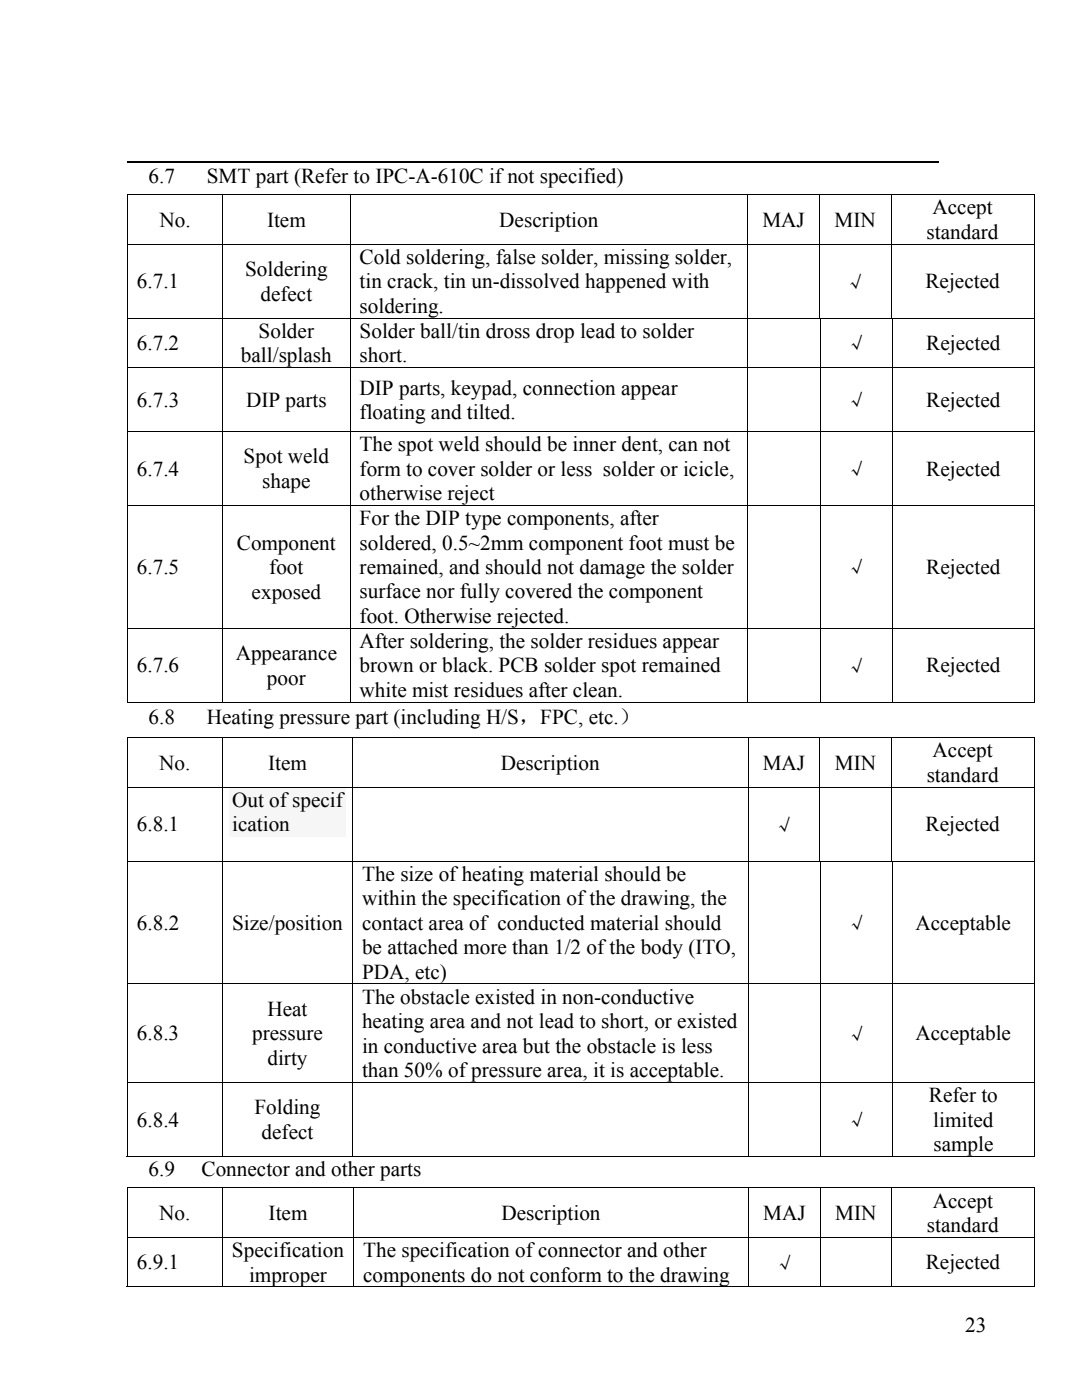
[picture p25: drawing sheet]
<svg xmlns="http://www.w3.org/2000/svg" width="216mm" height="279mm" viewBox="0 0 216 279" stroke-linecap="round" stroke-linejoin="round" font-family="sans-serif">
<defs><g id="words">
<g font-size="4.2">
<text x="29.6" y="36.6">6.7</text>
<text x="41.3" y="36.6">SMT part (Refer to IPC-A-610C if not specified)</text>
<text x="31.8" y="45.2">No.</text>
<text x="53.3" y="45.2">Item</text>
<text x="99.6" y="45.2">Description</text>
<text x="152.1" y="45.2">MAJ</text>
<text x="166.5" y="45.2">MIN</text>
<text x="184.9" y="47.7">standard</text>
<text x="186.1" y="42.8">Accept</text>
<text x="71.8" y="52.7">Cold soldering, false solder, missing solder,</text>
<text x="27.3" y="57.6">6.7.1</text>
<text x="48.9" y="55.1">Soldering</text>
<text x="52" y="60">defect</text>
<text x="71.8" y="57.6">tin crack, tin un-dissolved happened with</text>
<text x="168.5" y="57.6">√</text>
<text x="184.7" y="57.6">Rejected</text>
<text x="71.8" y="62.4">soldering.</text>
<text x="27.3" y="69.9">6.7.2</text>
<text x="51.6" y="67.5">Solder</text>
<text x="71.8" y="67.5">Solder ball/tin dross drop lead to solder</text>
<text x="168.7" y="69.9">√</text>
<text x="184.8" y="69.9">Rejected</text>
<text x="48.1" y="72.3">ball/splash</text>
<text x="71.8" y="72.3">short.</text>
<text x="27.3" y="81.2">6.7.3</text>
<text x="49.1" y="81.2">DIP parts</text>
<text x="71.8" y="78.8">DIP parts, keypad, connection appear</text>
<text x="71.8" y="83.6">floating and tilted.</text>
<text x="168.7" y="81.2">√</text>
<text x="184.8" y="81.2">Rejected</text>
<text x="27.3" y="94.9">6.7.4</text>
<text x="48.6" y="92.5">Spot weld</text>
<text x="71.8" y="90.1">The spot weld should be inner dent, can not</text>
<text x="71.8" y="94.9">form to cover solder or less solder or icicle,</text>
<text x="168.7" y="95">√</text>
<text x="184.8" y="94.9">Rejected</text>
<text x="52.3" y="97.4">shape</text>
<text x="71.8" y="99.8">otherwise reject</text>
<text x="71.8" y="104.8">For the DIP type components, after</text>
<text x="47.3" y="109.7">Component</text>
<text x="71.8" y="109.7">soldered, 0.5~2mm component foot must be</text>
<text x="27.3" y="114.6">6.7.5</text>
<text x="50.2" y="119.4">exposed</text>
<text x="53.7" y="114.6">foot</text>
<text x="71.8" y="114.6">remained, and should not damage the solder</text>
<text x="71.8" y="119.4">surface nor fully covered the component</text>
<text x="168.7" y="114.6">√</text>
<text x="184.8" y="114.6">Rejected</text>
<text x="71.8" y="124.3">foot. Otherwise rejected.</text>
<text x="47" y="131.8">Appearance</text>
<text x="71.8" y="129.3">After soldering, the solder residues appear</text>
<text x="27.3" y="134.2">6.7.6</text>
<text x="53.3" y="136.6">poor</text>
<text x="71.8" y="134.2">brown or black. PCB solder spot remained</text>
<text x="168.7" y="134.2">√</text>
<text x="184.8" y="134.2">Rejected</text>
<text x="71.8" y="139.1">white mist residues after clean.</text>
<text x="29.6" y="144.5">6.8</text>
<text x="41.3" y="144.5">Heating pressure part (including H/S，FPC, etc.）</text>
<text x="31.8" y="153.6">No.</text>
<text x="53.5" y="153.6">Item</text>
<text x="99.9" y="153.6">Description</text>
<text x="152.2" y="153.6">MAJ</text>
<text x="166.6" y="153.6">MIN</text>
<text x="186.1" y="151.2">Accept</text>
<text x="46.3" y="161.1">Out of specif</text>
<text x="184.9" y="156">standard</text>
<text x="27.3" y="165.9">6.8.1</text>
<text x="46.3" y="165.9">ication</text>
<text x="154.3" y="166">√</text>
<text x="184.7" y="165.9">Rejected</text>
<text x="72.2" y="175.8">The size of heating material should be</text>
<text x="27.3" y="185.5">6.8.2</text>
<text x="46.3" y="185.5">Size/position</text>
<text x="72.2" y="180.7">within the specification of the drawing, the</text>
<text x="72.2" y="185.6">contact area of conducted material should</text>
<text x="168.8" y="185.6">√</text>
<text x="182.7" y="185.5">Acceptable</text>
<text x="72.2" y="190.4">be attached more than 1/2 of the body (ITO,</text>
<text x="72.2" y="195.3">PDA, etc)</text>
<text x="53.4" y="202.8">Heat</text>
<text x="72.2" y="200.3">The obstacle existed in non-conductive</text>
<text x="27.3" y="207.6">6.8.3</text>
<text x="50.3" y="207.6">pressure</text>
<text x="72.2" y="205.2">heating area and not lead to short, or existed</text>
<text x="168.8" y="207.7">√</text>
<text x="182.7" y="207.6">Acceptable</text>
<text x="53.4" y="212.5">dirty</text>
<text x="72.2" y="210.1">in conductive area but the obstacle is less</text>
<text x="72.2" y="214.9">than 50% of pressure area, it is acceptable.</text>
<text x="185.4" y="220">Refer to</text>
<text x="27.3" y="224.8">6.8.4</text>
<text x="50.8" y="222.4">Folding</text>
<text x="52.2" y="227.3">defect</text>
<text x="168.8" y="224.9">√</text>
<text x="186.2" y="224.8">limited</text>
<text x="186.2" y="229.7">sample</text>
<text x="29.6" y="234.8">6.9</text>
<text x="40.2" y="234.8">Connector and other parts</text>
<text x="31.8" y="243.4">No.</text>
<text x="53.6" y="243.4">Item</text>
<text x="100.1" y="243.4">Description</text>
<text x="152.3" y="243.4">MAJ</text>
<text x="166.7" y="243.4">MIN</text>
<text x="185" y="245.9">standard</text>
<text x="186.1" y="241">Accept</text>
<text x="46.3" y="250.9">Specification</text>
<text x="72.5" y="250.9">The specification of connector and other</text>
<text x="27.3" y="253.3">6.9.1</text>
<text x="49.7" y="255.8">improper</text>
<text x="72.5" y="255.8">components do not conform to the drawing</text>
<text x="154.4" y="253.4">√</text>
<text x="184.7" y="253.3">Rejected</text>
<text x="192.6" y="265.7">23</text>
</g>
</g></defs>
<path d="M25.4 32.3h161.9" fill="none" stroke="#000" stroke-width=".32"/>
<path d="M25.3 38.7h.2v.2h-.2zM206.3 38.7h.2v.2h-.2zM25.3 147.1h.2v.2h-.2zM206.3 140h.2v.2h-.2zM206.3 147.1h.2v.2h-.2z" fill="#000"/>
<g fill="none" stroke="#000" stroke-width=".2">
<path d="M25.3 38.8h181.2M25.4 38.9v9.7M44.5 38.9v9.7M69.8 38.9v9.7M149.2 38.9v9.7M163.5 38.9v9.7M177.8 38.9v9.7M206.4 38.9v9.7M25.3 48.7h181.2M25.4 48.8v14.6M44.5 48.8v14.6M69.8 48.8v14.6"/>
<path d="M149.2 48.8v14.6M163.5 48.8v14.6M177.8 48.8v14.6M206.4 48.8v14.6M25.3 63.5h181.2M25.3 73.4h181.2M25.4 63.6v9.7M25.4 73.5v12.5M44.5 63.6v9.7M44.5 73.5v12.5M69.8 63.6v9.7M69.8 73.5v12.5"/>
<path d="M149.2 63.6v9.7M149.2 73.5v12.5M163.6 63.6v9.7M163.6 73.5v12.5M178.1 63.6v9.7M178.1 73.5v12.5M206.4 63.6v9.7M206.4 73.5v12.5M25.3 86.1h181.2M25.4 86.2v14.6M44.5 86.2v14.6M69.8 86.2v14.6"/>
<path d="M149.2 86.2v14.6M163.6 86.2v14.6M178.1 86.2v14.6M206.4 86.2v14.6M25.3 100.9h181.2M25.4 100.9v24.4M44.5 100.9v24.4M69.8 100.9v24.4M149.2 100.9v24.4M163.6 100.9v24.4M178.1 100.9v24.4M206.4 100.9v24.4"/>
<path d="M25.3 125.3h181.2M25.4 125.4v14.8M44.5 125.4v14.8M69.8 125.4v14.8M149.2 125.4v14.8M163.6 125.4v14.8M178.1 125.4v14.8M206.4 125.4v14.8M25.3 140.1h19.1M25.3 147.2h181.2M25.4 147.3v9.7M44.4 147.3v9.7"/>
<path d="M44.5 140.1h25.3M69.9 140.1h79.2M70.3 147.3v9.7M149.3 147.3v9.7M149.3 140.1h14.3M163.6 147.3v9.7M163.7 140.1h14.3M177.8 147.3v9.7M178.2 140.1h28.1M206.4 147.3v9.7"/>
</g>
<g fill="#f0f7ff">
<path d="M45.8 157.2h23.2v4.8h-23.2z"/>
<path d="M45.8 162h23.2v4.9h-23.2z"/>
</g>
<g fill="none" stroke="#000" stroke-width=".2">
<path d="M25.3 157.1h181.2M25.4 157.2v14.6M44.4 157.2v14.6M70.3 157.2v14.6M149.3 157.2v14.6M163.6 157.2v14.6M177.8 157.2v14.6M206.4 157.2v14.6M25.3 171.9h181.2M25.4 171.9v24.4M44.4 171.9v24.4M70.3 171.9v24.4"/>
<path d="M149.3 171.9v24.4M163.7 171.9v24.4M178.1 171.9v24.4M206.4 171.9v24.4M25.3 196.4h181.2M25.4 196.4v19.5M44.4 196.4v19.5M70.3 196.4v19.5M149.3 196.4v19.5M163.7 196.4v19.5M178.1 196.4v19.5M206.4 196.4v19.5"/>
<path d="M25.3 216h181.2M25.4 216.1v14.7M44.4 216.1v14.7M70.3 216.1v14.7M149.3 216.1v14.7M163.7 216.1v14.7M178.1 216.1v14.7M206.4 216.1v14.7M25.3 230.8h19M25.3 237h181.2M25.4 237.1v9.7M44.4 237.1v9.7"/>
<path d="M44.5 230.8h25.8M70.4 230.8h78.8M70.5 237.1v9.7M149.4 237.1v9.7M149.4 230.8h14.2M163.6 237.1v9.7M163.8 230.8h14.2M177.9 237.1v9.7M178.2 230.8h28.1M206.4 237.1v9.7M25.3 246.9h181.2M25.3 256.8h19"/>
<path d="M25.4 247v9.9M44.4 247v9.9M44.5 256.8h26M70.5 247v9.9M70.6 256.8h78.7M149.4 247v9.9M149.5 256.8h14.1M163.6 247v9.9M163.7 256.8h14.1M177.9 247v9.9M178 256.8h28.3M206.4 247v9.9"/>
</g>
<path d="M25.3 236.9h.2v.2h-.2zM206.3 230.7h.2v.1h-.2zM206.3 236.9h.2v.2h-.2zM206.3 256.8h.2v.1h-.2z" fill="#000"/>
<use href="#words"/>
</svg>
